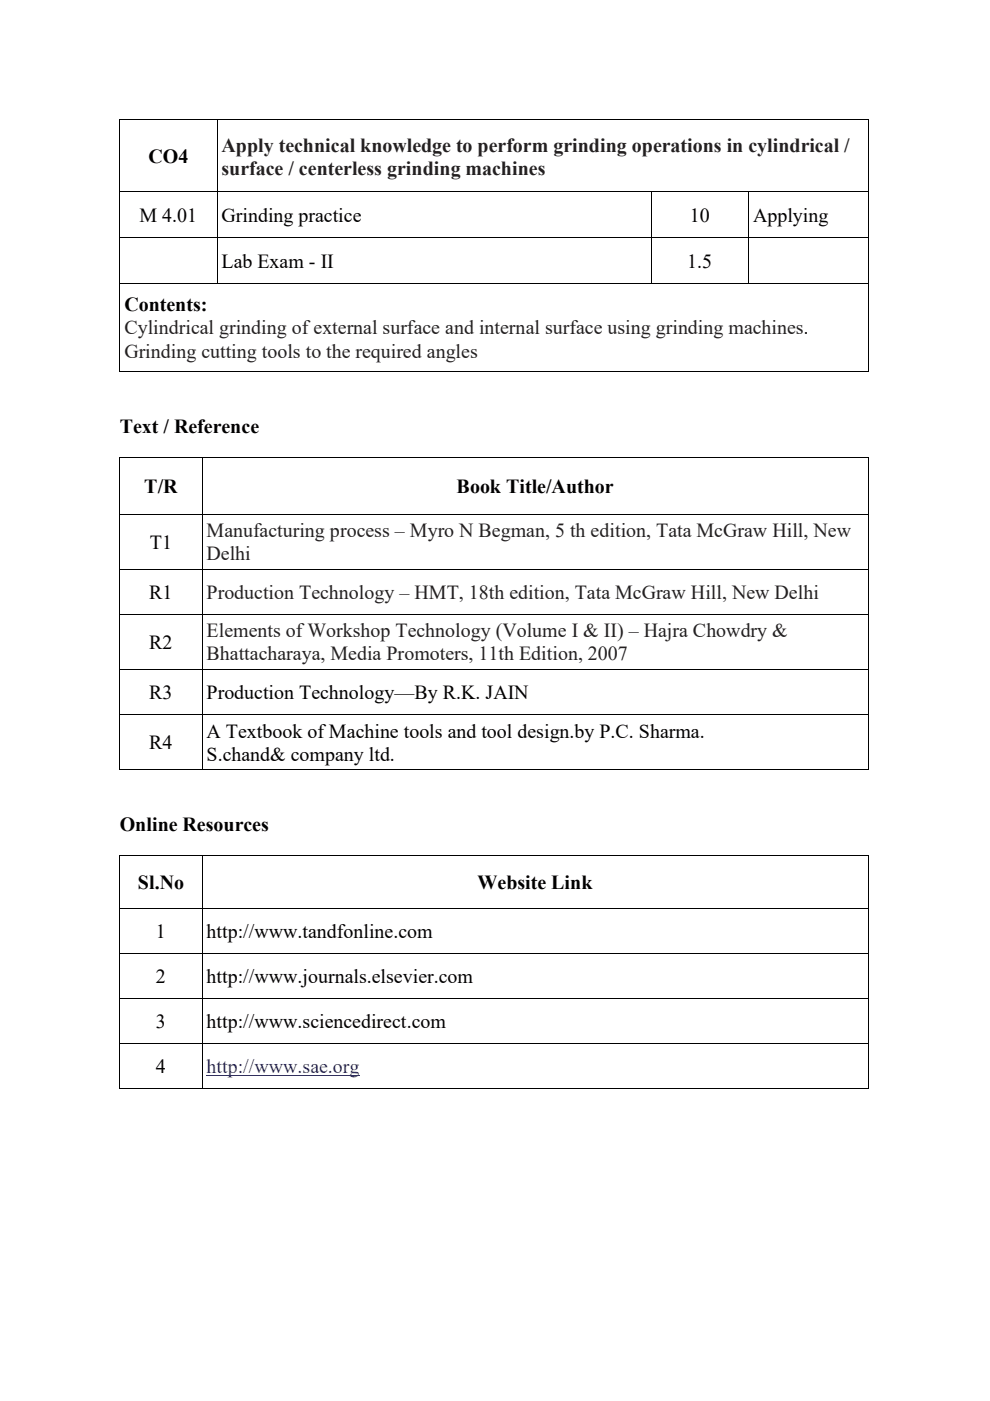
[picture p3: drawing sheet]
<svg xmlns="http://www.w3.org/2000/svg" width="210mm" height="297mm" viewBox="0 0 210 297" stroke-linecap="round" stroke-linejoin="round" font-family="sans-serif">
<defs><g id="words">
<g font-size="4.2">
<text x="31.5" y="34.6">CO4</text>
<text x="29.6" y="47">M 4.01</text>
<text x="47" y="47">Grinding practice</text>
<text x="146.3" y="47">10</text>
<text x="159.7" y="47">Applying</text>
<text x="47" y="56.7">Lab Exam - II</text>
<text x="145.8" y="56.7">1.5</text>
<text x="26.4" y="66">Contents:</text>
<text x="25.4" y="91.9">Text / Reference</text>
<text x="30.6" y="104.6">T/R</text>
<text x="96.9" y="104.6">Book Title/Author</text>
<text x="31.8" y="116.3">T1</text>
<text x="31.7" y="127">R1</text>
<text x="31.7" y="137.6">R2</text>
<text x="31.7" y="148.2">R3</text>
<text x="43.8" y="148.2">Production Technology—By R.K. JAIN</text>
<text x="31.7" y="158.8">R4</text>
<text x="43.8" y="156.4">A Textbook of Machine tools and tool design.by P.C. Sharma.</text>
<text x="43.8" y="161.2">S.chand&amp; company ltd.</text>
<text x="25.4" y="176.2">Online Resources</text>
<text x="29.3" y="188.5">Sl.No</text>
<text x="101.3" y="188.5">Website Link</text>
<text x="33.1" y="198.8">1</text>
<text x="43.8" y="198.8">http://www.tandfonline.com</text>
<text x="33.1" y="208.4">2</text>
<text x="43.8" y="208.4">http://www.journals.elsevier.com</text>
<text x="33.1" y="217.9">3</text>
<text x="43.8" y="217.9">http://www.sciencedirect.com</text>
<text x="33.1" y="227.5">4</text>
</g>
<g font-size="4.2" fill="#242021">
<text x="47" y="32.1">Apply technical knowledge to perform grinding operations in cylindrical /</text>
<text x="47" y="37">surface / centerless grinding machines</text>
<text x="26.4" y="70.8">Cylindrical grinding of external surface and internal surface using grinding machines.</text>
<text x="26.4" y="75.8">Grinding cutting tools to the required angles</text>
<text x="43.8" y="113.9">Manufacturing process – Myro N Begman, 5 th edition, Tata McGraw Hill, New</text>
<text x="43.8" y="118.7">Delhi</text>
<text x="43.8" y="127">Production Technology – HMT, 18th edition, Tata McGraw Hill, New Delhi</text>
<text x="43.8" y="135.1">Elements of Workshop Technology (Volume I &amp; II) – Hajra Chowdry &amp;</text>
<text x="43.8" y="140">Bhattacharaya, Media Promoters, 11th Edition, 2007</text>
</g>
<text font-size="4.2" fill="#00f" x="43.8" y="227.5">http://www.sae.org</text>
</g></defs>
<g fill="#000">
<path d="M25.4 25.5v1zM46 25.5l.1 1zM46 25.4l.1 .1zM184.1 25.5v1zM25.4 40.6v1.1zM25.4 50.3v1.1zM46 40.7l.1 1zM46 40.6l.1 .1zM46 50.4l.1 1zM46 50.3l.1 .1zM138.1 40.7v1zM138.1 40.6l.1 .1z"/>
<path d="M138.1 50.4v1zM138.1 50.3l.1 .1zM158.7 40.7v1zM158.7 40.6l.1 .1zM158.7 50.4v1zM158.7 50.3l.1 .1zM184.1 40.6v1.1zM184.1 50.3v1.1zM25.4 60v1zM184.1 60v1zM25.4 97.1v1zM42.8 97.1l.1 1z"/>
<path d="M184.1 97.1v1zM25.4 109v.9zM42.8 109l.1 .9zM184.1 109v.9zM25.4 120.6v1zM25.4 130.2v1zM42.8 120.6l.1 1zM42.8 130.2l.1 1zM184.1 120.6v1zM184.1 130.2v1zM25.4 141.9v1zM25.4 151.5v.9z"/>
<path d="M42.8 141.9l.1 1zM42.8 151.5l.1 .9zM184.1 141.9v1zM184.1 151.5v.9zM25.4 181.4v1.1zM25.4 192.5v1zM42.8 181.5l.1 1zM42.8 192.5l.1 1zM184.1 181.4v1.1zM184.1 192.5v1zM25.4 202.1v1zM25.4 211.6v1z"/>
<path d="M42.8 202.1l.1 1zM42.8 211.6l.1 1zM184.1 202.1v1zM184.1 211.6v1zM25.4 221.2v1zM42.8 221.2l.1 1zM184.1 221.2v1z"/>
</g>
<g fill="none" stroke="#000" stroke-width=".21">
<path d="M25.4 26.5v14.1M25.4 25.4h20.6M46 26.5v14.1M46.1 25.4h138M184.1 26.5v14.1M25.4 41.7v8.6M25.4 51.4v8.6h158.7v-8.6M25.4 40.7h20.6M25.4 50.4h20.6M46 41.7v8.6M46 51.4v8.6M46.1 40.7h92"/>
<path d="M46.1 50.4h92M138.1 41.7v8.6M138.1 51.4v8.6M138.2 40.7h20.5M138.2 50.4h20.5M158.7 41.7v8.6M158.7 51.4v8.6M158.8 40.7h25.3M158.8 50.4h25.3M184.1 41.7v8.6M25.4 61v17.8h158.7v-17.8M25.4 98.1v10.9h158.7v-10.9"/>
<path d="M25.4 97.1h158.7M42.9 98.1v10.9M25.4 109.9v10.7M42.9 109.9v10.7M184.1 109.9v10.7M25.4 121.6v8.6h158.7v-8.6M25.4 131.2v10.7M25.4 120.7h158.7M42.9 121.6v8.6M42.9 131.2v10.7M184.1 131.2v10.7M25.4 142.9v8.6h158.7v-8.6"/>
<path d="M25.4 152.4v10.7h158.7v-10.7M25.4 141.9h158.7M42.9 142.9v8.6M42.9 152.4v10.7M25.4 182.5v10l158.7 .1v-10.1M25.4 193.5v8.6M25.4 181.5h158.7M42.9 182.5v10M42.9 193.5v8.6M184.1 193.5v8.6M25.4 203.1v8.5h158.7v-8.5M25.4 212.6v8.6"/>
<path d="M25.4 202.1h158.7M42.9 203.1v8.5M42.9 212.6v8.6M184.1 212.6v8.6M25.4 222.2v8.6h158.7v-8.6M25.4 221.2h158.7M42.9 222.2v8.6"/>
</g>
<path d="M43.8 228.1h32.5" fill="none" stroke="#00f" stroke-width=".21"/>
<use href="#words"/>
</svg>
